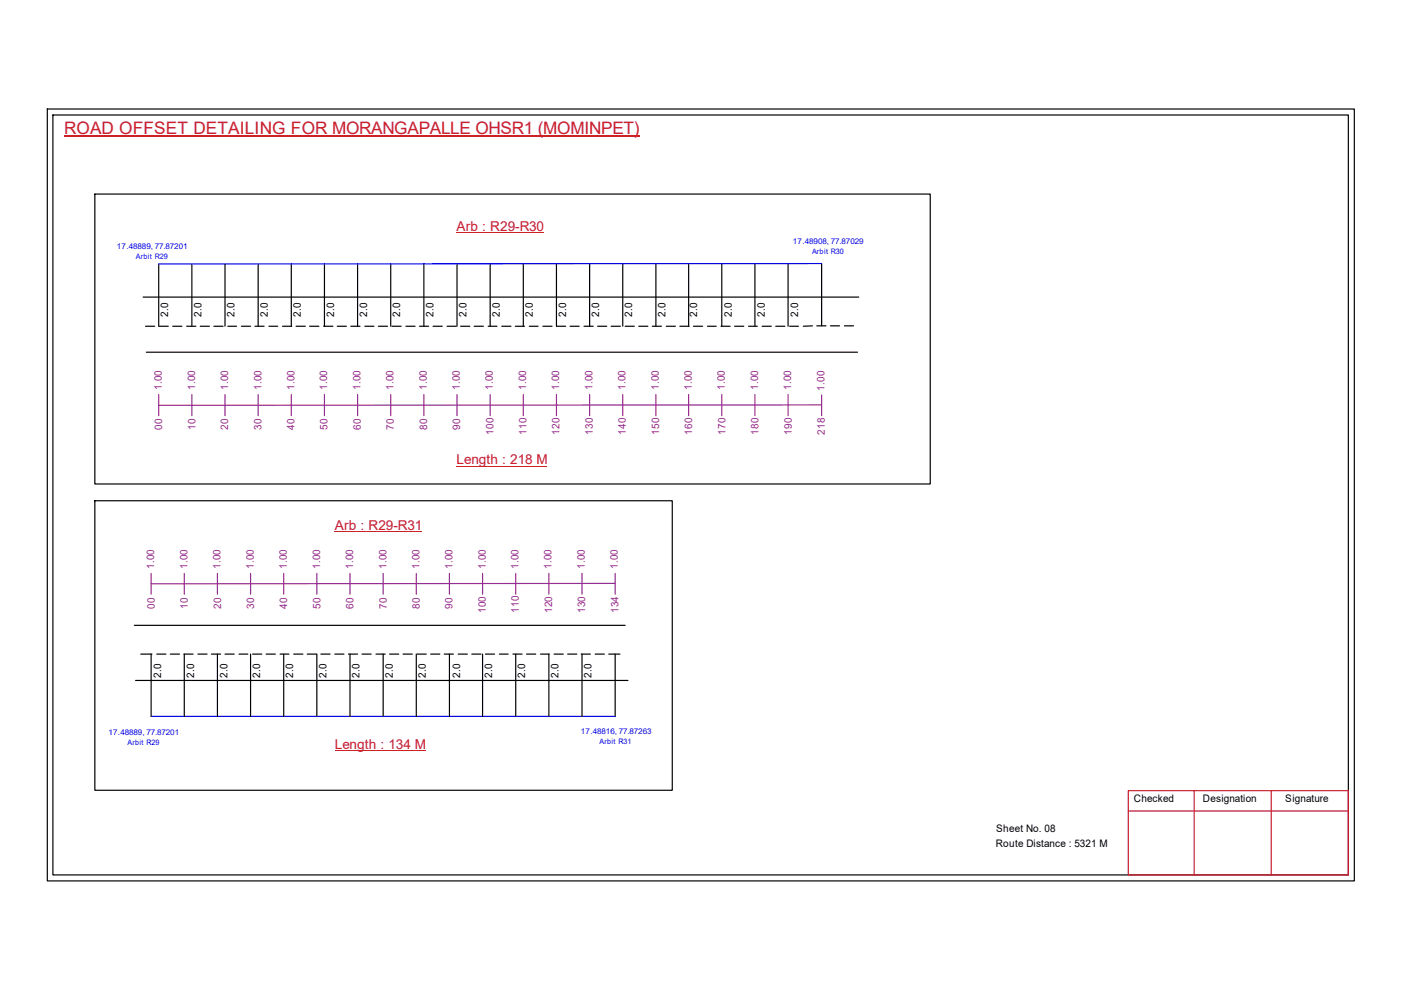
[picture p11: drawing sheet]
<svg xmlns="http://www.w3.org/2000/svg" width="297mm" height="210mm" viewBox="0 0 297 210" stroke-linecap="round" stroke-linejoin="round" font-family="sans-serif">
<defs><g id="words">
<text font-size="3.6" fill="#cd2027" x="13.6" y="28.4">ROAD OFFSET DETAILING FOR MORANGAPALLE OHSR1 (MOMINPET)</text>
<g font-size="2.9" fill="#cd2027">
<text x="96.8" y="48.9">Arb : R29-R30</text>
<text x="96.8" y="98.5">Length : 218 M</text>
<text x="71" y="112.4">Arb : R29-R31</text>
<text x="71" y="158.8">Length : 134 M</text>
</g>
<g font-size="2.2">
<text x="35.7" y="67.2" transform="rotate(-90 35.7 67.2)">2.0</text>
<text x="42.7" y="67.2" transform="rotate(-90 42.7 67.2)">2.0</text>
<text x="49.7" y="67.2" transform="rotate(-90 49.7 67.2)">2.0</text>
<text x="56.8" y="67.2" transform="rotate(-90 56.8 67.2)">2.0</text>
<text x="63.8" y="67.2" transform="rotate(-90 63.8 67.2)">2.0</text>
<text x="70.8" y="67.2" transform="rotate(-90 70.8 67.2)">2.0</text>
<text x="77.8" y="67.2" transform="rotate(-90 77.8 67.2)">2.0</text>
<text x="84.9" y="67.2" transform="rotate(-90 84.9 67.2)">2.0</text>
<text x="91.9" y="67.2" transform="rotate(-90 91.9 67.2)">2.0</text>
<text x="98.9" y="67.2" transform="rotate(-90 98.9 67.2)">2.0</text>
<text x="106" y="67.2" transform="rotate(-90 106 67.2)">2.0</text>
<text x="113" y="67.2" transform="rotate(-90 113 67.2)">2.0</text>
<text x="120" y="67.2" transform="rotate(-90 120 67.2)">2.0</text>
<text x="127" y="67.2" transform="rotate(-90 127 67.2)">2.0</text>
<text x="134.1" y="67.2" transform="rotate(-90 134.1 67.2)">2.0</text>
<text x="141.1" y="67.2" transform="rotate(-90 141.1 67.2)">2.0</text>
<text x="147.8" y="67.2" transform="rotate(-90 147.8 67.2)">2.0</text>
<text x="155.1" y="67.2" transform="rotate(-90 155.1 67.2)">2.0</text>
<text x="162.2" y="67.2" transform="rotate(-90 162.2 67.2)">2.0</text>
<text x="169.2" y="67.2" transform="rotate(-90 169.2 67.2)">2.0</text>
<text x="34.2" y="143.8" transform="rotate(-90 34.2 143.8)">2.0</text>
<text x="41.2" y="143.8" transform="rotate(-90 41.2 143.8)">2.0</text>
<text x="48.2" y="143.8" transform="rotate(-90 48.2 143.8)">2.0</text>
<text x="55.2" y="143.8" transform="rotate(-90 55.2 143.8)">2.0</text>
<text x="62.2" y="143.8" transform="rotate(-90 62.2 143.8)">2.0</text>
<text x="69.2" y="143.8" transform="rotate(-90 69.2 143.8)">2.0</text>
<text x="76.2" y="143.8" transform="rotate(-90 76.2 143.8)">2.0</text>
<text x="83.3" y="143.8" transform="rotate(-90 83.3 143.8)">2.0</text>
<text x="90.3" y="143.8" transform="rotate(-90 90.3 143.8)">2.0</text>
<text x="97.6" y="143.8" transform="rotate(-90 97.6 143.8)">2.0</text>
<text x="104.3" y="143.8" transform="rotate(-90 104.3 143.8)">2.0</text>
<text x="111.4" y="143.8" transform="rotate(-90 111.4 143.8)">2.0</text>
<text x="118.4" y="143.8" transform="rotate(-90 118.4 143.8)">2.0</text>
<text x="125.4" y="143.8" transform="rotate(-90 125.4 143.8)">2.0</text>
<text x="240.4" y="170.1">Checked</text>
<text x="255.1" y="170.1">Designation</text>
<text x="272.5" y="170.1">Signature</text>
<text x="211.1" y="179.5">Route Distance : 5321 M</text>
<text x="211.2" y="176.4">Sheet No. 08</text>
</g>
<g font-size="2.2" fill="#93278f">
<text x="34.3" y="82.7" transform="rotate(-90 34.3 82.7)">1.00</text>
<text x="41.4" y="82.7" transform="rotate(-90 41.4 82.7)">1.00</text>
<text x="48.4" y="82.7" transform="rotate(-90 48.4 82.7)">1.00</text>
<text x="55.4" y="82.7" transform="rotate(-90 55.4 82.7)">1.00</text>
<text x="62.4" y="82.7" transform="rotate(-90 62.4 82.7)">1.00</text>
<text x="69.4" y="82.7" transform="rotate(-90 69.4 82.7)">1.00</text>
<text x="76.4" y="82.7" transform="rotate(-90 76.4 82.7)">1.00</text>
<text x="83.4" y="82.7" transform="rotate(-90 83.4 82.7)">1.00</text>
<text x="90.5" y="82.7" transform="rotate(-90 90.5 82.7)">1.00</text>
<text x="97.5" y="82.7" transform="rotate(-90 97.5 82.7)">1.00</text>
<text x="104.5" y="82.7" transform="rotate(-90 104.5 82.7)">1.00</text>
<text x="111.5" y="82.7" transform="rotate(-90 111.5 82.7)">1.00</text>
<text x="118.6" y="82.7" transform="rotate(-90 118.6 82.7)">1.00</text>
<text x="125.6" y="82.7" transform="rotate(-90 125.6 82.7)">1.00</text>
<text x="132.6" y="82.7" transform="rotate(-90 132.6 82.7)">1.00</text>
<text x="139.7" y="82.7" transform="rotate(-90 139.7 82.7)">1.00</text>
<text x="146.7" y="82.7" transform="rotate(-90 146.7 82.7)">1.00</text>
<text x="153.7" y="82.7" transform="rotate(-90 153.7 82.7)">1.00</text>
<text x="160.7" y="82.7" transform="rotate(-90 160.7 82.7)">1.00</text>
<text x="167.8" y="82.7" transform="rotate(-90 167.8 82.7)">1.00</text>
<text x="174.8" y="82.8" transform="rotate(-90 174.8 82.8)">1.00</text>
<text x="34.4" y="91.2" transform="rotate(-90 34.4 91.2)">00</text>
<text x="41.4" y="91.2" transform="rotate(-90 41.4 91.2)">10</text>
<text x="48.4" y="91.2" transform="rotate(-90 48.4 91.2)">20</text>
<text x="55.4" y="91.2" transform="rotate(-90 55.4 91.2)">30</text>
<text x="62.4" y="91.2" transform="rotate(-90 62.4 91.2)">40</text>
<text x="69.5" y="91.2" transform="rotate(-90 69.5 91.2)">50</text>
<text x="76.5" y="91.2" transform="rotate(-90 76.5 91.2)">60</text>
<text x="83.5" y="91.2" transform="rotate(-90 83.5 91.2)">70</text>
<text x="90.5" y="91.2" transform="rotate(-90 90.5 91.2)">80</text>
<text x="97.6" y="91.2" transform="rotate(-90 97.6 91.2)">90</text>
<text x="104.6" y="92.2" transform="rotate(-90 104.6 92.2)">100</text>
<text x="111.6" y="92.2" transform="rotate(-90 111.6 92.2)">110</text>
<text x="118.7" y="92.2" transform="rotate(-90 118.7 92.2)">120</text>
<text x="125.7" y="92.2" transform="rotate(-90 125.7 92.2)">130</text>
<text x="132.7" y="92.2" transform="rotate(-90 132.7 92.2)">140</text>
<text x="139.7" y="92.2" transform="rotate(-90 139.7 92.2)">150</text>
<text x="146.8" y="92.2" transform="rotate(-90 146.8 92.2)">160</text>
<text x="153.8" y="92.2" transform="rotate(-90 153.8 92.2)">170</text>
<text x="160.8" y="92.2" transform="rotate(-90 160.8 92.2)">180</text>
<text x="167.8" y="92.2" transform="rotate(-90 167.8 92.2)">190</text>
<text x="174.9" y="92.2" transform="rotate(-90 174.9 92.2)">218</text>
<text x="32.7" y="120.7" transform="rotate(-90 32.7 120.7)">1.00</text>
<text x="39.7" y="120.7" transform="rotate(-90 39.7 120.7)">1.00</text>
<text x="46.8" y="120.7" transform="rotate(-90 46.8 120.7)">1.00</text>
<text x="53.8" y="120.7" transform="rotate(-90 53.8 120.7)">1.00</text>
<text x="60.8" y="120.7" transform="rotate(-90 60.8 120.7)">1.00</text>
<text x="67.9" y="120.7" transform="rotate(-90 67.9 120.7)">1.00</text>
<text x="74.9" y="120.7" transform="rotate(-90 74.9 120.7)">1.00</text>
<text x="81.9" y="120.7" transform="rotate(-90 81.9 120.7)">1.00</text>
<text x="88.9" y="120.7" transform="rotate(-90 88.9 120.7)">1.00</text>
<text x="96" y="120.7" transform="rotate(-90 96 120.7)">1.00</text>
<text x="103" y="120.7" transform="rotate(-90 103 120.7)">1.00</text>
<text x="109.9" y="120.7" transform="rotate(-90 109.9 120.7)">1.00</text>
<text x="117" y="120.7" transform="rotate(-90 117 120.7)">1.00</text>
<text x="124" y="120.7" transform="rotate(-90 124 120.7)">1.00</text>
<text x="131" y="120.7" transform="rotate(-90 131 120.7)">1.00</text>
<text x="32.8" y="129" transform="rotate(-90 32.8 129)">00</text>
<text x="39.8" y="129" transform="rotate(-90 39.8 129)">10</text>
<text x="46.9" y="129" transform="rotate(-90 46.9 129)">20</text>
<text x="53.9" y="129" transform="rotate(-90 53.9 129)">30</text>
<text x="60.9" y="129" transform="rotate(-90 60.9 129)">40</text>
<text x="67.9" y="129" transform="rotate(-90 67.9 129)">50</text>
<text x="75" y="129" transform="rotate(-90 75 129)">60</text>
<text x="82" y="129" transform="rotate(-90 82 129)">70</text>
<text x="89" y="129" transform="rotate(-90 89 129)">80</text>
<text x="96" y="129" transform="rotate(-90 96 129)">90</text>
<text x="103" y="130" transform="rotate(-90 103 130)">100</text>
<text x="110" y="130" transform="rotate(-90 110 130)">110</text>
<text x="117" y="130" transform="rotate(-90 117 130)">120</text>
<text x="124.1" y="130" transform="rotate(-90 124.1 130)">130</text>
<text x="131.1" y="130" transform="rotate(-90 131.1 130)">134</text>
</g>
<g font-size="1.7" fill="#00f">
<text x="24.8" y="52.8">17.48889, 77.87201</text>
<text x="168.1" y="51.6">17.48908, 77.87029</text>
<text x="23" y="155.9">17.48889, 77.87201</text>
<text x="123.1" y="155.7">17.48816, 77.87263</text>
</g>
<g font-size="1.6" fill="#00f">
<text x="172.2" y="53.8">Arbit R30</text>
<text x="28.8" y="54.9">Arbit R29</text>
<text x="27" y="158">Arbit R29</text>
<text x="127.1" y="157.8">Arbit R31</text>
</g>
</g></defs>
<g fill="none" stroke="#000" stroke-width=".25">
<path d="M10 23.1h277.1v163.7h-277.1zM11.2 24.4h274.7v161.1h-274.7zM20.1 41.1h177.1v61.5h-177.1zM33.7 56v13.2M40.7 56v13.2M47.7 56v13.2M54.7 56v13.2M61.8 56v13.2M68.8 56v13.2M75.8 56v13.2M82.8 56v13.2M89.9 56v13.2"/>
<path d="M96.9 56v13.2M103.9 56v13.2M111 56v13.2M118 56v13.2h1.9M125 56v13.2M132 56v13.2M139.1 56v13.2M146 56v13.2M153 56v13.2M160.1 56v13.2M167.1 56v13.2M174.2 55.9v13.2"/>
<path d="M30.3 63h151.8M30.9 69.2h1.9M31 74.7h150.8M33.7 69.2h2M36.6 69.2h2M39.6 69.2h1.9M42.5 69.2h1.9M45.3 69.2h2M48.3 69.2h1.9M51.2 69.2h1.9M54.1 69.2h1.9M57 69.2h1.9"/>
<path d="M59.9 69.2h1.9M62.8 69.2h1.9M65.7 69.2h1.9M68.6 69.2h2M71.5 69.2h1.9M74.4 69.2h1.9M77.3 69.2h2M80.2 69.2h2M83.1 69.2h1.9M86.1 69.2h1.9M88.9 69.2h2M91.8 69.2h2"/>
<path d="M94.8 69.2h1.9M97.7 69.2h1.9M100.5 69.2h2M103.5 69.2h1.9M106.4 69.2h1.9M109.3 69.2h1.9M112.2 69.2h1.9M115.1 69.2h1.9M120.9 69.2h1.9M123.8 69.2h2M126.7 69.2h1.9M129.6 69.2h1.9"/>
<path d="M132.5 69.2h2M135.4 69.2h2M138.3 69.2h1.9M141.3 69.2h1.9M144.1 69.2h2M147 69.2h2M150 69.2h1.8M152.9 69.2h1.9M155.7 69.2h2M158.7 69.2h1.9M161.6 69.2h1.9M164.5 69.2h1.9"/>
<path d="M167.4 69.2h1.9M172.3 69.1l-2 .1M173.2 69.1h1.9M176.1 69.1h1.9M179 69.1h2M20.1 106.2h122.4v61.4h-122.4zM28.5 132.6h104M29.8 138.7h2.4M32 138.7v13.2M33.2 138.7h2M36.1 138.7h2M39 138.7h1.9"/>
<path d="M39.1 138.7v13.2M41.9 138.7h2M44.8 138.7h2M46.1 138.7v13.2M47.7 138.7h2M50.7 138.7h1.8M53.1 138.7v13.2M53.5 138.7h2M56.4 138.7h2M59.4 138.7h1.9M60.2 138.7v13.2M62.3 138.7h1.9"/>
<path d="M65.1 138.7h2M67.2 138.7v13.2M68 138.7h2M71 138.7h1.9M73.9 138.7h1.9M74.2 138.7v13.2M76.7 138.7h2M79.7 138.7h2M81.2 138.7v13.2M82.6 138.7h1.9M85.5 138.7h1.9M88.3 138.7v13.2"/>
<path d="M88.4 138.7h2M91.3 138.7h2M94.2 138.7h1.9M95.3 138.7v13.2M97.2 138.7h1.9M100 138.7h2M102.3 138.7v13.2M102.9 138.7h2M105.9 138.7h1.8M108.8 138.7h1.9M109.3 138.7v13.2M111.6 138.7h2"/>
<path d="M114.6 138.7h1.9M116.4 138.7v13.2M117.5 138.7h1.9M120.4 138.7h1.9M123.2 138.7h2M123.4 138.7v13.2M126.2 138.7h1.9M129.1 138.7h2.3M130.4 138.7v13.2M28.7 144.3h104.4"/>
</g>
<path d="M239.2 167.6h46.7v17.9h-46.7zM239.2 172h46.7M253.2 167.6v17.9M269.5 167.6v17.9" fill="none" stroke="#cc1f26" stroke-width=".25"/>
<path d="M13.6 28.8h122" fill="none" stroke="#cd2027" stroke-width=".25"/>
<g fill="none" stroke="#93278f" stroke-width=".25">
<path d="M33.7 83.7v4.4M40.7 83.7v4.4M47.7 83.7v4.4M54.7 83.7v4.4M61.8 83.7v4.4M68.8 83.7v4.4M75.8 83.7v4.4M82.8 83.7v4.4M89.9 83.7v4.4M96.9 83.7v4.4M103.9 83.7v4.4M111 83.7v4.4"/>
<path d="M118 83.7v4.4M125 83.7v4.4M132 83.7v4.4M139.1 83.7v4.4M146 83.7v4.4M153 83.7v4.4M160.1 83.7v4.4M167.1 83.7v4.4M174.2 85.9h-140.5M174.2 83.7v4.4M32 121.6v4.4M39.1 121.6v4.4"/>
<path d="M46.1 121.6v4.4M53.1 121.6v4.4M60.2 121.6v4.4M67.2 121.6v4.4M74.2 121.6v4.4M81.2 121.6v4.4M88.3 121.6v4.4M95.3 121.6v4.4M102.3 121.6v4.4M109.3 121.6v4.4M116.4 121.6v4.4M123.4 121.6v4.4"/>
<path d="M130.4 123.7l-98.4 .1M130.4 121.6v4.4"/>
</g>
<path d="M96.8 49.3h18.5M96.8 98.8h19.2M71 112.7h18.4M71 159.2h19.2" fill="none" stroke="#cd2027" stroke-width=".21"/>
<path d="M174.2 55.9l-140.5 .1M32 151.9h98.4" fill="none" stroke="#00f" stroke-width=".25"/>
<use href="#words"/>
</svg>
